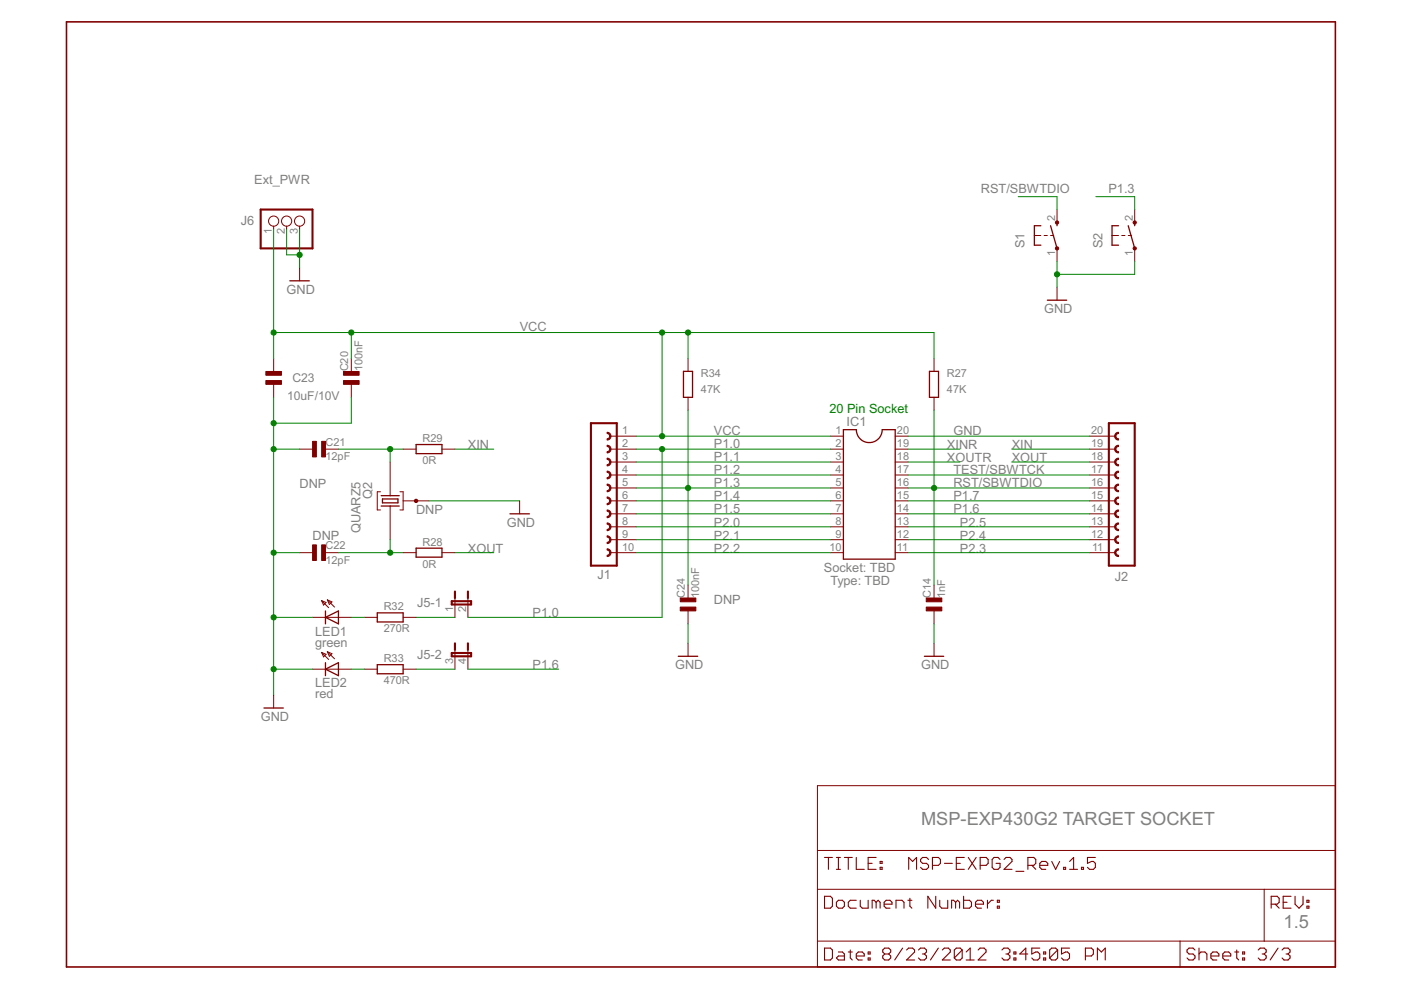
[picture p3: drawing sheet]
<svg xmlns="http://www.w3.org/2000/svg" width="297mm" height="210mm" viewBox="0 0 297 210" stroke-linecap="round" stroke-linejoin="round" font-family="sans-serif">
<defs><g id="words">
<g font-size="4.3" fill="#808080">
<text x="195.3" y="174.8">MSP-EXP430G2 TARGET SOCKET</text>
<text x="272.2" y="196.8">1.5</text>
</g>
<g font-size="3" fill="#808080">
<text x="53.9" y="38.9">Ext_PWR</text>
<text x="208" y="40.9">RST/SBWTDIO</text>
<text x="235" y="40.9">P1.3</text>
<text x="51" y="47.7">J6</text>
<text x="217.2" y="52.7" transform="rotate(-90 217.2 52.7)">S1</text>
<text x="233.7" y="52.7" transform="rotate(-90 233.7 52.7)">S2</text>
<text x="60.8" y="62.3">GND</text>
<text x="110.2" y="70.2">VCC</text>
<text x="221.4" y="66.4">GND</text>
<text x="99.2" y="95.2">XIN</text>
<text x="151.4" y="92.2">VCC</text>
<text x="151.4" y="94.9">P1.0</text>
<text x="179.5" y="90.4">IC1</text>
<text x="200.8" y="95.2">XINR</text>
<text x="202.1" y="92.2">GND</text>
<text x="214.5" y="95.2">XIN</text>
<text x="151.4" y="97.7">P1.1</text>
<text x="151.4" y="100.4">P1.2</text>
<text x="200.8" y="98">XOUTR</text>
<text x="202.1" y="100.4">TEST/SBWTCK</text>
<text x="214.5" y="98">XOUT</text>
<text x="63.5" y="103.5">DNP</text>
<text x="78.9" y="105.7" transform="rotate(-90 78.9 105.7)">Q2</text>
<text x="151.4" y="103.2">P1.3</text>
<text x="151.4" y="105.9">P1.4</text>
<text x="202.1" y="103.2">RST/SBWTDIO</text>
<text x="202.1" y="105.9">P1.7</text>
<text x="76.4" y="113" transform="rotate(-90 76.4 113)">QUARZ5</text>
<text x="88.2" y="108.9">DNP</text>
<text x="107.4" y="111.7">GND</text>
<text x="151.4" y="108.7">P1.5</text>
<text x="151.4" y="111.7">P2.0</text>
<text x="202.1" y="108.7">P1.6</text>
<text x="203.5" y="111.7">P2.5</text>
<text x="66.3" y="114.4">DNP</text>
<text x="99.2" y="117.2">XOUT</text>
<text x="151.4" y="114.4">P2.1</text>
<text x="151.4" y="117.2">P2.2</text>
<text x="203.5" y="117.2">P2.3</text>
<text x="203.5" y="114.4">P2.4</text>
<text x="126.7" y="122.7">J1</text>
<text x="174.7" y="121.3">Socket: TBD</text>
<text x="176.1" y="124">Type: TBD</text>
<text x="236.4" y="123.2">J2</text>
<text x="88.4" y="128.7">J5-1</text>
<text x="112.9" y="130.9">P1.0</text>
<text x="151.4" y="128.2">DNP</text>
<text x="66.8" y="137.1">green</text>
<text x="66.8" y="134.7">LED1</text>
<text x="88.4" y="139.7">J5-2</text>
<text x="112.9" y="141.9">P1.6</text>
<text x="143.1" y="141.9">GND</text>
<text x="195.3" y="141.9">GND</text>
<text x="66.8" y="148.1">red</text>
<text x="66.8" y="145.7">LED2</text>
<text x="55.3" y="152.9">GND</text>
</g>
<text font-size="3" fill="#008000" x="175.8" y="87.5">20 Pin Socket</text>
<g font-size="2.9" fill="#808080">
<text x="62" y="81">C23</text>
<text x="60.9" y="84.8">10uF/10V</text>
</g>
<g font-size="2.6" fill="#808080">
<text x="223.7" y="46.8" transform="rotate(-90 223.7 46.8)">2</text>
<text x="240.2" y="46.8" transform="rotate(-90 240.2 46.8)">2</text>
<text x="57.6" y="49.6" transform="rotate(-90 57.6 49.6)">1</text>
<text x="60.4" y="49.6" transform="rotate(-90 60.4 49.6)">2</text>
<text x="63.1" y="49.6" transform="rotate(-90 63.1 49.6)">3</text>
<text x="223.7" y="54.3" transform="rotate(-90 223.7 54.3)">1</text>
<text x="240.2" y="54.3" transform="rotate(-90 240.2 54.3)">1</text>
<text x="73.8" y="78.7" transform="rotate(-90 73.8 78.7)">C20</text>
<text x="76.8" y="78.7" transform="rotate(-90 76.8 78.7)">100nF</text>
<text x="148.6" y="83.3">47K</text>
<text x="148.6" y="80">R34</text>
<text x="200.8" y="83.3">47K</text>
<text x="200.8" y="80">R27</text>
<text x="69" y="94.5">C21</text>
<text x="89.6" y="93.7">R29</text>
<text x="131.9" y="92.1">1</text>
<text x="131.9" y="94.8">2</text>
<text x="177.1" y="92.1">1</text>
<text x="177.1" y="94.8">2</text>
<text x="190.2" y="94.8">19</text>
<text x="190.2" y="92.1">20</text>
<text x="231.4" y="94.8">19</text>
<text x="231.4" y="92.1">20</text>
<text x="69" y="97.6">12pF</text>
<text x="89.6" y="98.4">0R</text>
<text x="131.9" y="97.6">3</text>
<text x="131.9" y="100.3">4</text>
<text x="177.1" y="97.6">3</text>
<text x="177.1" y="100.3">4</text>
<text x="190.2" y="100.3">17</text>
<text x="190.2" y="97.6">18</text>
<text x="231.4" y="100.3">17</text>
<text x="231.4" y="97.6">18</text>
<text x="131.9" y="103.1">5</text>
<text x="131.9" y="105.8">6</text>
<text x="177.1" y="103.1">5</text>
<text x="177.1" y="105.8">6</text>
<text x="190.2" y="105.8">15</text>
<text x="190.2" y="103.1">16</text>
<text x="231.4" y="105.8">15</text>
<text x="231.4" y="103.1">16</text>
<text x="131.9" y="108.6">7</text>
<text x="131.9" y="111.3">8</text>
<text x="177.1" y="108.6">7</text>
<text x="177.1" y="111.3">8</text>
<text x="190.2" y="111.3">13</text>
<text x="190.2" y="108.6">14</text>
<text x="231.4" y="111.3">13</text>
<text x="231.4" y="108.6">14</text>
<text x="69" y="119.5">12pF</text>
<text x="69" y="116.5">C22</text>
<text x="89.6" y="115.7">R28</text>
<text x="131.9" y="114">9</text>
<text x="131.9" y="116.8">10</text>
<text x="175.8" y="116.8">10</text>
<text x="177.1" y="114">9</text>
<text x="190.2" y="116.8">11</text>
<text x="190.2" y="114">12</text>
<text x="231.4" y="114">12</text>
<text x="231.5" y="116.8">11</text>
<text x="89.6" y="120.3">0R</text>
<text x="81.4" y="129.4">R32</text>
<text x="96.1" y="129.8" transform="rotate(-90 96.1 129.8)">1</text>
<text x="98.8" y="129.8" transform="rotate(-90 98.8 129.8)">2</text>
<text x="145.2" y="126.8" transform="rotate(-90 145.2 126.8)">C24</text>
<text x="148.2" y="126.8" transform="rotate(-90 148.2 126.8)">100nF</text>
<text x="197.3" y="126.8" transform="rotate(-90 197.3 126.8)">C14</text>
<text x="200.4" y="126.8" transform="rotate(-90 200.4 126.8)">1nF</text>
<text x="81.4" y="134.1">270R</text>
<text x="81.4" y="140.4">R33</text>
<text x="96.1" y="140.8" transform="rotate(-90 96.1 140.8)">3</text>
<text x="98.8" y="140.8" transform="rotate(-90 98.8 140.8)">4</text>
<text x="81.4" y="145">470R</text>
</g>
</g></defs>
<g fill="#800000" stroke="#800000" stroke-width=".34">
<path d="M14.1 4.6v200.4z"/>
<path d="M14.1 205h269z"/>
<path d="M283.1 4.6v200.4z"/>
<path d="M14.1 4.6h269z"/>
</g>
<g fill="#800000" stroke="#800000" stroke-width=".21">
<path d="M173.3 205h76.9z"/>
<path d="M268 188.6h15.1z"/>
<path d="M173.3 199.5v5.5z"/>
<path d="M173.3 199.5h76.9z"/>
<path d="M173.3 188.6v10.9z"/>
<path d="M283.1 188.6v10.9z"/>
<path d="M250.2 199.5v5.5z"/>
<path d="M250.2 199.5h17.8z"/>
<path d="M250.2 205h32.9z"/>
<path d="M268 188.6v10.9z"/>
<path d="M173.3 188.6h94.7z"/>
<path d="M268 199.5h15.1z"/>
<path d="M283.1 199.5v5.5z"/>
<path d="M173.3 180.3v8.3z"/>
<path d="M173.3 166.6h109.8z"/>
<path d="M283.1 166.6v13.7z"/>
<path d="M173.3 180.3h109.8z"/>
<path d="M173.3 166.6v13.7z"/>
<path d="M283.1 180.3v8.3z"/>
<path d="M58 147.4v2.7z"/>
<path d="M85.5 130.9h2.7z"/>
<path d="M77.2 130.9h2.8z"/>
<path d="M58 81.5v2.7z"/>
<path d="M58 76v2.7z"/>
<path d="M63.5 56.8v2.7z"/>
<path d="M58 47.9v.7z"/>
<path d="M60.8 47.9v.7z"/>
<path d="M63.5 47.9v.7z"/>
<path d="M231 117.2h5.5z"/>
<path d="M231 114.4h5.5z"/>
<path d="M231 111.7h5.5z"/>
<path d="M231 108.9h5.5z"/>
<path d="M231 106.2h5.5z"/>
<path d="M231 103.5h5.5z"/>
<path d="M231 100.7h5.5z"/>
<path d="M231 98h5.5z"/>
<path d="M231 95.2h5.5z"/>
<path d="M231 92.5h5.5z"/>
<path d="M129.4 92.5h5.5z"/>
<path d="M129.4 95.2h5.5z"/>
<path d="M129.4 98h5.5z"/>
<path d="M129.4 100.7h5.5z"/>
<path d="M129.4 103.5h5.5z"/>
<path d="M129.4 106.2h5.5z"/>
<path d="M129.4 108.9h5.5z"/>
<path d="M129.4 111.7h5.5z"/>
<path d="M129.4 114.4h5.5z"/>
<path d="M129.4 117.2h5.5z"/>
<path d="M145.9 136.4v2.7z"/>
<path d="M66.3 130.9h2.7z"/>
<path d="M71.8 130.9h2.7z"/>
<path d="M69 130.9h2.8z"/>
<path d="M69.4 127.2l1.5 1.5z"/>
<path d="M69.4 127.2l.4 1z"/>
<path d="M70.4 127.6l-.6 .6z"/>
<path d="M69.4 127.2l1 .4z"/>
<path d="M68.2 127.3l.4 1z"/>
<path d="M69.1 127.7l-.5 .6z"/>
<path d="M68.2 127.3l.9 .4z"/>
<path d="M68.2 127.3l1.5 1.5z"/>
<path d="M224.1 60.9v2.7z"/>
<path d="M224.1 52.7v2.7z"/>
<path d="M224.1 44.4v2.8z"/>
<path d="M221.4 49.9h.7z"/>
<path d="M222.7 49.9h.7z"/>
<path d="M219.3 49.9h1.4z"/>
<path d="M240.6 52.7v2.7z"/>
<path d="M240.6 44.4v2.8z"/>
<path d="M237.8 49.9h.7z"/>
<path d="M239.2 49.9h.7z"/>
<path d="M235.8 49.9h1.4z"/>
<path d="M85.5 141.9h2.7z"/>
<path d="M77.2 141.9h2.8z"/>
<path d="M66.3 141.9h2.7z"/>
<path d="M71.8 141.9h2.7z"/>
<path d="M69 141.9h2.8z"/>
<path d="M69.4 138.2l1.5 1.5z"/>
<path d="M69.4 138.2l.4 .9z"/>
<path d="M69.8 139.1l.6-.5z"/>
<path d="M69.4 138.2l1 .4z"/>
<path d="M68.2 138.3l.4 1z"/>
<path d="M69.1 138.7l-.5 .6z"/>
<path d="M68.2 138.3l.9 .4z"/>
<path d="M68.2 138.3l1.5 1.5z"/>
<path d="M63.5 117.2h2.8z"/>
<path d="M69 117.2h2.8z"/>
<path d="M63.5 95.2h2.8z"/>
<path d="M69 95.2h2.8z"/>
<path d="M145.9 129.5v2.8z"/>
<path d="M145.9 124v2.8z"/>
<path d="M74.5 81.5v2.7z"/>
<path d="M74.5 76v2.7z"/>
<path d="M82.7 107.3v7.1z"/>
<path d="M82.7 98v7.1z"/>
<path d="M84.8 104.3h.7z"/>
<path d="M85.5 104.3v1.9z"/>
<path d="M85.5 106.2v1.9z"/>
<path d="M84.8 108.1h.7z"/>
<path d="M80 108.1h.7z"/>
<path d="M80 104.3v3.8z"/>
<path d="M80 104.3h.7z"/>
<path d="M85.5 106.2h5.5z"/>
<path d="M110.2 106.2v2.7z"/>
<path d="M145.9 84.2v2.8z"/>
<path d="M145.9 76v2.7z"/>
<path d="M176.1 92.5h2.7z"/>
<path d="M176.1 95.2h2.7z"/>
<path d="M176.1 98h2.7z"/>
<path d="M176.1 100.7h2.7z"/>
<path d="M176.1 103.5h2.7z"/>
<path d="M176.1 106.2h2.7z"/>
<path d="M176.1 108.9h2.7z"/>
<path d="M176.1 111.7h2.7z"/>
<path d="M176.1 114.4h2.7z"/>
<path d="M176.1 117.2h2.7z"/>
<path d="M189.8 117.2h2.7z"/>
<path d="M189.8 114.4h2.7z"/>
<path d="M189.8 111.7h2.7z"/>
<path d="M189.8 108.9h2.7z"/>
<path d="M189.8 106.2h2.7z"/>
<path d="M189.8 103.5h2.7z"/>
<path d="M189.8 100.7h2.7z"/>
<path d="M189.8 98h2.7z"/>
<path d="M189.8 95.2h2.7z"/>
<path d="M189.8 92.5h2.7z"/>
<path d="M198 84.2v2.8z"/>
<path d="M198 76v2.7z"/>
<path d="M198 129.5v2.8z"/>
<path d="M198 124v2.8z"/>
<path d="M198 136.4v2.7z"/>
<path d="M96.5 128.2v2.7z"/>
<path d="M96.5 126.8v1.4z"/>
<path d="M99.2 128.2v2.7z"/>
<path d="M99.2 126.8v1.4z"/>
<path d="M96.5 139.1v2.8z"/>
<path d="M96.5 137.8v1.3z"/>
<path d="M99.2 139.1v2.8z"/>
<path d="M99.2 137.8v1.3z"/>
<path d="M93.7 117.2h2.8z"/>
<path d="M85.5 117.2h2.7z"/>
<path d="M93.7 95.2h2.8z"/>
<path d="M85.5 95.2h2.7z"/>
<path d="M236.6 111.1l.6-.2v.2a.55 .55 0 0 0-.6 .6 .55 .55 0 0 0 .6 .5v.3a.83 .83 0 0 1-.8-.5 .83 .83 0 0 1 .2-.9z" fill-rule="evenodd"/>
<path d="M236.6 113.8l.6-.2v.3a.55 .55 0 0 0-.6 .5 .55 .55 0 0 0 .6 .6v.3a.82 .82 0 0 1-.8-.6 .82 .82 0 0 1 .2-.9z" fill-rule="evenodd"/>
<path d="M236.6 116.5l.6-.1v.2a.55 .55 0 0 0-.6 .6 .55 .55 0 0 0 .6 .5v.3a.83 .83 0 0 1-.8-.5 .83 .83 0 0 1 .2-1z" fill-rule="evenodd"/>
<path d="M236.6 105.6l.6-.2v.2a.55 .55 0 0 0-.6 .6 .55 .55 0 0 0 .6 .5v.3a.82 .82 0 0 1-.8-.5 .82 .82 0 0 1 .2-.9z" fill-rule="evenodd"/>
<path d="M236.6 108.3l.6-.2v.3a.55 .55 0 0 0-.6 .5 .55 .55 0 0 0 .6 .6v.3a.83 .83 0 0 1-.8-.6 .83 .83 0 0 1 .2-.9z" fill-rule="evenodd"/>
<path d="M236.6 97.3l.6-.2v.3a.55 .55 0 0 0-.6 .6 .55 .55 0 0 0 .6 .5v.3a.82 .82 0 0 1-.8-.5 .82 .82 0 0 1 .2-1z" fill-rule="evenodd"/>
<path d="M236.6 100.1l.6-.2v.3a.55 .55 0 0 0-.6 .5 .55 .55 0 0 0 .6 .6v.2a.83 .83 0 0 1-.8-.5 .83 .83 0 0 1 .2-.9z" fill-rule="evenodd"/>
<path d="M236.6 102.8l.6-.2v.3a.55 .55 0 0 0-.6 .6 .55 .55 0 0 0 .6 .5v.3a.82 .82 0 0 1-.8-.6 .82 .82 0 0 1 .2-.9z" fill-rule="evenodd"/>
<path d="M236.6 91.8l.6-.1v.2a.55 .55 0 0 0-.6 .6 .55 .55 0 0 0 .6 .5v.3a.83 .83 0 0 1-.8-.5 .83 .83 0 0 1 .2-1z" fill-rule="evenodd"/>
<path d="M236.6 94.6l.6-.2v.3a.54 .54 0 0 0-.6 .5 .54 .54 0 0 0 .6 .6v.2a.82 .82 0 0 1-.8-.5 .82 .82 0 0 1 .2-.9z" fill-rule="evenodd"/>
<path d="M128.7 97.1a.83 .83 0 0 1 .8 .9 .83 .83 0 0 1-.8 .8v-.3a.55 .55 0 0 0 .6-.5 .55 .55 0 0 0-.6-.6z" fill-rule="evenodd"/>
<path d="M128.7 94.4a.81 .81 0 0 1 .8 .8 .81 .81 0 0 1-.8 .8v-.2a.54 .54 0 0 0 .6-.6 .54 .54 0 0 0-.6-.5z" fill-rule="evenodd"/>
<path d="M128.7 91.7a.83 .83 0 0 1 .8 .8 .83 .83 0 0 1-.8 .8v-.3a.55 .55 0 0 0 .6-.5 .55 .55 0 0 0-.6-.6z" fill-rule="evenodd"/>
<path d="M128.7 102.6a.81 .81 0 0 1 .8 .9 .81 .81 0 0 1-.8 .8v-.3a.55 .55 0 0 0 .6-.5 .55 .55 0 0 0-.6-.6z" fill-rule="evenodd"/>
<path d="M128.7 99.9a.83 .83 0 0 1 .8 .8 .83 .83 0 0 1-.8 .8v-.2a.55 .55 0 0 0 .6-.6 .55 .55 0 0 0-.6-.5z" fill-rule="evenodd"/>
<path d="M128.7 110.9a.83 .83 0 0 1 .8 .8 .83 .83 0 0 1-.8 .8v-.3a.55 .55 0 0 0 .6-.5 .55 .55 0 0 0-.6-.6z" fill-rule="evenodd"/>
<path d="M128.7 108.1a.83 .83 0 0 1 .8 .8 .83 .83 0 0 1-.8 .9v-.3a.55 .55 0 0 0 .6-.6 .55 .55 0 0 0-.6-.5z" fill-rule="evenodd"/>
<path d="M128.7 105.4a.83 .83 0 0 1 .8 .8 .83 .83 0 0 1-.8 .8v-.3a.55 .55 0 0 0 .6-.5 .55 .55 0 0 0-.6-.6z" fill-rule="evenodd"/>
<path d="M128.7 116.4a.83 .83 0 0 1 .8 .8 .83 .83 0 0 1-.8 .8v-.3a.55 .55 0 0 0 .6-.5 .55 .55 0 0 0-.6-.6z" fill-rule="evenodd"/>
<path d="M128.7 113.6a.83 .83 0 0 1 .8 .8 .83 .83 0 0 1-.8 .9v-.3a.55 .55 0 0 0 .6-.6 .55 .55 0 0 0-.6-.5z" fill-rule="evenodd"/>
<path d="M87.9 106a.36 .36 0 0 1 .6 0 .36 .36 0 0 1-.2 .5 .36 .36 0 0 1-.4-.3l.3-.2 .2 .3-.3 .1-.2-.2z" fill-rule="evenodd"/>
<circle cx="224.1" cy="52.7" r=".35"/>
<circle cx="224.1" cy="47.2" r=".36"/>
<circle cx="240.6" cy="52.7" r=".35"/>
<circle cx="240.6" cy="47.2" r=".36"/>
</g>
<g fill="#800000" stroke="#800000" stroke-width=".23">
<path d="M174.8 201v2.5z"/>
<path d="M174.8 203.5h1.3z"/>
<path d="M176.5 203.1l-.4 .4z"/>
<path d="M176.5 201.4v1.7z"/>
<path d="M176.1 201l.4 .4z"/>
<path d="M174.8 201h1.3z"/>
<path d="M177.8 201.8h.8z"/>
<path d="M178.6 201.8l.4 .5z"/>
<path d="M179 202.3v1.2z"/>
<path d="M177.8 203.5h1.2z"/>
<path d="M177.3 203.1l.5 .4z"/>
<path d="M177.3 203.1l.5-.4z"/>
<path d="M177.8 202.7h1.2z"/>
<path d="M180.3 201.4v1.7z"/>
<path d="M180.3 203.1l.4 .4z"/>
<path d="M179.9 201.8h.8z"/>
<path d="M182 203.5h.8z"/>
<path d="M181.5 203.1l.5 .4z"/>
<path d="M181.5 202.3v.8z"/>
<path d="M181.5 202.3l.5-.5z"/>
<path d="M182 201.8h.8z"/>
<path d="M182.8 201.8l.4 .5z"/>
<path d="M183.2 202.3v.4z"/>
<path d="M181.5 202.7h1.7z"/>
<path d="M184.1 201.8h.4z"/>
<path d="M184.5 201.8v.5z"/>
<path d="M184.1 202.3h.4z"/>
<path d="M184.1 201.8v.5z"/>
<path d="M184.1 203.1h.4z"/>
<path d="M184.5 203.1v.4z"/>
<path d="M184.1 203.5h.4z"/>
<path d="M184.1 203.1v.4z"/>
<path d="M187.2 201.4l.4-.4z"/>
<path d="M187.6 201h.8z"/>
<path d="M188.4 201l.4 .4z"/>
<path d="M188.8 201.4v.4z"/>
<path d="M188.8 201.8l-.4 .5z"/>
<path d="M188.4 202.3l.4 .4z"/>
<path d="M188.8 202.7v.4z"/>
<path d="M188.8 203.1l-.4 .4z"/>
<path d="M187.6 203.5h.8z"/>
<path d="M187.2 203.1l.4 .4z"/>
<path d="M187.2 202.7v.4z"/>
<path d="M187.2 202.7l.4-.4z"/>
<path d="M187.2 201.8l.4 .5z"/>
<path d="M187.2 201.4v.4z"/>
<path d="M187.6 202.3h.8z"/>
<path d="M191.4 201l-1.7 2.5z"/>
<path d="M192.2 203.5h1.7z"/>
<path d="M193.9 201.8l-1.7 1.7z"/>
<path d="M193.9 201.4v.4z"/>
<path d="M193.5 201l.4 .4z"/>
<path d="M192.6 201h.9z"/>
<path d="M192.2 201.4l.4-.4z"/>
<path d="M194.7 201.4l.5-.4z"/>
<path d="M195.2 201h.8z"/>
<path d="M196 201l.4 .4z"/>
<path d="M196.4 201.4v.4z"/>
<path d="M196.4 201.8l-.4 .5z"/>
<path d="M195.6 202.3h.4z"/>
<path d="M196 202.3l.4 .4z"/>
<path d="M196.4 202.7v.4z"/>
<path d="M196.4 203.1l-.4 .4z"/>
<path d="M195.2 203.5h.8z"/>
<path d="M194.7 203.1l.5 .4z"/>
<path d="M198.9 201l-1.6 2.5z"/>
<path d="M199.8 203.5h1.7z"/>
<path d="M199.8 203.5l1.7-1.7z"/>
<path d="M201.5 201.4v.4z"/>
<path d="M201.1 201l.4 .4z"/>
<path d="M200.2 201h.9z"/>
<path d="M199.8 201.4l.4-.4z"/>
<path d="M202.3 201.4v1.7z"/>
<path d="M202.3 201.4l.5-.4z"/>
<path d="M202.8 201h.8z"/>
<path d="M203.6 201l.4 .4z"/>
<path d="M204 201.4v1.7z"/>
<path d="M204 203.1l-.4 .4z"/>
<path d="M202.8 203.5h.8z"/>
<path d="M202.3 203.1l.5 .4z"/>
<path d="M204 201.4l-1.7 1.7z"/>
<path d="M204.9 201.8l.8-.8z"/>
<path d="M205.7 201v2.5z"/>
<path d="M204.9 203.5h1.6z"/>
<path d="M207.4 203.5h1.7z"/>
<path d="M209.1 201.8l-1.7 1.7z"/>
<path d="M209.1 201.4v.4z"/>
<path d="M208.6 201l.5 .4z"/>
<path d="M207.8 201h.8z"/>
<path d="M207.4 201.4l.4-.4z"/>
<path d="M212.4 201.4l.5-.4z"/>
<path d="M212.9 201h.8z"/>
<path d="M213.7 201l.4 .4z"/>
<path d="M214.1 201.4v.4z"/>
<path d="M214.1 201.8l-.4 .5z"/>
<path d="M213.3 202.3h.4z"/>
<path d="M213.7 202.3l.4 .4z"/>
<path d="M214.1 202.7v.4z"/>
<path d="M214.1 203.1l-.4 .4z"/>
<path d="M212.9 203.5h.8z"/>
<path d="M212.4 203.1l.5 .4z"/>
<path d="M215 201.8h.4z"/>
<path d="M215.4 201.8v.5z"/>
<path d="M215 202.3h.4z"/>
<path d="M215 201.8v.5z"/>
<path d="M215 203.1h.4z"/>
<path d="M215.4 203.1v.4z"/>
<path d="M215 203.5h.4z"/>
<path d="M215 203.1v.4z"/>
<path d="M217.5 201v2.5z"/>
<path d="M216.2 202.3l1.3-1.3z"/>
<path d="M216.2 202.3h1.7z"/>
<path d="M218.8 201h1.7z"/>
<path d="M218.8 201v1.3z"/>
<path d="M218.8 202.3l.8-.5z"/>
<path d="M219.6 201.8h.4z"/>
<path d="M220 201.8l.5 .5z"/>
<path d="M220.5 202.3v.8z"/>
<path d="M220.5 203.1l-.5 .4z"/>
<path d="M219.2 203.5h.8z"/>
<path d="M218.8 203.1l.4 .4z"/>
<path d="M221.3 201.8h.4z"/>
<path d="M221.7 201.8v.5z"/>
<path d="M221.3 202.3h.4z"/>
<path d="M221.3 201.8v.5z"/>
<path d="M221.3 203.1h.4z"/>
<path d="M221.7 203.1v.4z"/>
<path d="M221.3 203.5h.4z"/>
<path d="M221.3 203.1v.4z"/>
<path d="M222.5 201.4v1.7z"/>
<path d="M222.5 201.4l.5-.4z"/>
<path d="M223 201h.8z"/>
<path d="M223.8 201l.4 .4z"/>
<path d="M224.2 201.4v1.7z"/>
<path d="M224.2 203.1l-.4 .4z"/>
<path d="M223 203.5h.8z"/>
<path d="M222.5 203.1l.5 .4z"/>
<path d="M222.5 203.1l1.7-1.7z"/>
<path d="M225.1 201h1.7z"/>
<path d="M225.1 201v1.3z"/>
<path d="M225.1 202.3l.8-.5z"/>
<path d="M225.9 201.8h.4z"/>
<path d="M226.3 201.8l.5 .5z"/>
<path d="M226.8 202.3v.8z"/>
<path d="M226.8 203.1l-.5 .4z"/>
<path d="M225.5 203.5h.8z"/>
<path d="M225.1 203.1l.4 .4z"/>
<path d="M230.1 201v2.5z"/>
<path d="M230.1 201h1.3z"/>
<path d="M231.4 201l.4 .4z"/>
<path d="M231.8 201.4v.9z"/>
<path d="M231.4 202.7l.4-.4z"/>
<path d="M230.1 202.7h1.3z"/>
<path d="M232.7 201v2.5z"/>
<path d="M232.7 201l.8 .8z"/>
<path d="M233.5 201.8l.8-.8z"/>
<path d="M234.3 201v2.5z"/>
<path d="M252.9 201l.5 .4z"/>
<path d="M252.1 201h.8z"/>
<path d="M251.7 201.4l.4-.4z"/>
<path d="M251.7 201.4v.4z"/>
<path d="M251.7 201.8l.4 .5z"/>
<path d="M252.1 202.3h.8z"/>
<path d="M252.9 202.3l.5 .4z"/>
<path d="M253.4 202.7v.4z"/>
<path d="M253.4 203.1l-.5 .4z"/>
<path d="M252.1 203.5h.8z"/>
<path d="M251.7 203.1l.4 .4z"/>
<path d="M254.2 201v2.5z"/>
<path d="M254.6 201.8l-.4 .5z"/>
<path d="M254.6 201.8h.9z"/>
<path d="M255.5 201.8l.4 .5z"/>
<path d="M255.9 202.3v1.2z"/>
<path d="M257.2 203.5h.8z"/>
<path d="M256.7 203.1l.5 .4z"/>
<path d="M256.7 202.3v.8z"/>
<path d="M256.7 202.3l.5-.5z"/>
<path d="M257.2 201.8h.8z"/>
<path d="M258 201.8l.4 .5z"/>
<path d="M258.4 202.3v.4z"/>
<path d="M256.7 202.7h1.7z"/>
<path d="M259.7 203.5h.8z"/>
<path d="M259.2 203.1l.5 .4z"/>
<path d="M259.2 202.3v.8z"/>
<path d="M259.2 202.3l.5-.5z"/>
<path d="M259.7 201.8h.8z"/>
<path d="M260.5 201.8l.4 .5z"/>
<path d="M260.9 202.3v.4z"/>
<path d="M259.2 202.7h1.7z"/>
<path d="M262.2 201.4v1.7z"/>
<path d="M262.2 203.1l.4 .4z"/>
<path d="M261.8 201.8h.8z"/>
<path d="M263.5 201.8h.4z"/>
<path d="M263.9 201.8v.5z"/>
<path d="M263.5 202.3h.4z"/>
<path d="M263.5 201.8v.5z"/>
<path d="M263.5 203.1h.4z"/>
<path d="M263.9 203.1v.4z"/>
<path d="M263.5 203.5h.4z"/>
<path d="M263.5 203.1v.4z"/>
<path d="M266.8 201.4l.4-.4z"/>
<path d="M267.2 201h.8z"/>
<path d="M268 201l.5 .4z"/>
<path d="M268.5 201.4v.4z"/>
<path d="M268.5 201.8l-.5 .5z"/>
<path d="M267.6 202.3h.4z"/>
<path d="M268 202.3l.5 .4z"/>
<path d="M268.5 202.7v.4z"/>
<path d="M268.5 203.1l-.5 .4z"/>
<path d="M267.2 203.5h.8z"/>
<path d="M266.8 203.1l.4 .4z"/>
<path d="M271 201l-1.7 2.5z"/>
<path d="M271.8 201.4l.4-.4z"/>
<path d="M272.2 201h.9z"/>
<path d="M273.1 201l.4 .4z"/>
<path d="M273.5 201.4v.4z"/>
<path d="M273.5 201.8l-.4 .5z"/>
<path d="M272.7 202.3h.4z"/>
<path d="M273.1 202.3l.4 .4z"/>
<path d="M273.5 202.7v.4z"/>
<path d="M273.5 203.1l-.4 .4z"/>
<path d="M272.2 203.5h.9z"/>
<path d="M271.8 203.1l.4 .4z"/>
<path d="M269.5 190v2.6z"/>
<path d="M269.5 190h1.3z"/>
<path d="M270.8 190l.4 .5z"/>
<path d="M271.2 190.5v.8z"/>
<path d="M270.8 191.7l.4-.4z"/>
<path d="M269.5 191.7h1.3z"/>
<path d="M270.4 191.7l.8 .9z"/>
<path d="M272.1 190h1.6z"/>
<path d="M272.1 190v2.6z"/>
<path d="M272.1 192.6h1.6z"/>
<path d="M272.1 191.3h.8z"/>
<path d="M274.6 190v1.7z"/>
<path d="M274.6 191.7l.8 .9z"/>
<path d="M275.4 192.6l.9-.9z"/>
<path d="M276.3 190v1.7z"/>
<path d="M277.1 190.9h.4z"/>
<path d="M277.5 190.9v.4z"/>
<path d="M277.1 191.3h.4z"/>
<path d="M277.1 190.9v.4z"/>
<path d="M277.1 192.1h.4z"/>
<path d="M277.5 192.1v.5z"/>
<path d="M277.1 192.6h.4z"/>
<path d="M277.1 192.1v.5z"/>
<path d="M175.6 181.8v2.5z"/>
<path d="M174.8 181.8h1.7z"/>
<path d="M177.3 184.3h.9z"/>
<path d="M177.8 181.8v2.5z"/>
<path d="M177.3 181.8h.9z"/>
<path d="M179.9 181.8v2.5z"/>
<path d="M179 181.8h1.7z"/>
<path d="M181.5 181.8v2.5z"/>
<path d="M181.5 184.3h1.7z"/>
<path d="M184.1 181.8h1.7z"/>
<path d="M184.1 181.8v2.5z"/>
<path d="M184.1 184.3h1.7z"/>
<path d="M184.1 183h.8z"/>
<path d="M186.6 182.6h.4z"/>
<path d="M187 182.6v.4z"/>
<path d="M186.6 183h.4z"/>
<path d="M186.6 182.6v.4z"/>
<path d="M186.6 183.9h.4z"/>
<path d="M187 183.9v.4z"/>
<path d="M186.6 184.3h.4z"/>
<path d="M186.6 183.9v.4z"/>
<path d="M174.8 190v2.6z"/>
<path d="M174.8 192.6h1.3z"/>
<path d="M176.1 192.6l.4-.5z"/>
<path d="M176.5 190.5v1.6z"/>
<path d="M176.1 190l.4 .5z"/>
<path d="M174.8 190h1.3z"/>
<path d="M177.8 192.6h.8z"/>
<path d="M178.6 192.6l.4-.5z"/>
<path d="M179 191.3v.8z"/>
<path d="M178.6 190.9l.4 .4z"/>
<path d="M177.8 190.9h.8z"/>
<path d="M177.8 190.9l-.5 .4z"/>
<path d="M177.3 191.3v.8z"/>
<path d="M177.3 192.1l.5 .5z"/>
<path d="M180.3 190.9h1.2z"/>
<path d="M180.3 190.9l-.4 .4z"/>
<path d="M179.9 191.3v.8z"/>
<path d="M179.9 192.1l.4 .5z"/>
<path d="M180.3 192.6h1.2z"/>
<path d="M182.4 190.9v1.2z"/>
<path d="M182.4 192.1l.4 .5z"/>
<path d="M182.8 192.6h1.3z"/>
<path d="M184.1 190.9v1.7z"/>
<path d="M184.9 190.9v1.7z"/>
<path d="M184.9 190.9h.4z"/>
<path d="M185.3 190.9l.5 .4z"/>
<path d="M185.8 191.3v1.3z"/>
<path d="M185.8 191.3l.4-.4z"/>
<path d="M186.2 190.9l.4 .4z"/>
<path d="M186.6 191.3v1.3z"/>
<path d="M187.9 192.6h.8z"/>
<path d="M187.5 192.1l.4 .5z"/>
<path d="M187.5 191.3v.8z"/>
<path d="M187.9 190.9l-.4 .4z"/>
<path d="M187.9 190.9h.8z"/>
<path d="M188.7 190.9l.4 .4z"/>
<path d="M189.1 191.3v.4z"/>
<path d="M187.5 191.7h1.6z"/>
<path d="M190 190.9v1.7z"/>
<path d="M190 190.9h1.2z"/>
<path d="M191.2 190.9l.5 .4z"/>
<path d="M191.7 191.3v1.3z"/>
<path d="M192.9 190.5v1.6z"/>
<path d="M192.9 192.1l.4 .5z"/>
<path d="M192.5 190.9h.8z"/>
<path d="M196.7 190v2.6z"/>
<path d="M196.7 190l1.7 2.6z"/>
<path d="M198.4 190v2.6z"/>
<path d="M199.2 190.9v1.2z"/>
<path d="M199.2 192.1l.5 .5z"/>
<path d="M199.7 192.6h1.2z"/>
<path d="M200.9 190.9v1.7z"/>
<path d="M201.8 190.9v1.7z"/>
<path d="M201.8 190.9h.4z"/>
<path d="M202.2 190.9l.4 .4z"/>
<path d="M202.6 191.3v1.3z"/>
<path d="M202.6 191.3l.4-.4z"/>
<path d="M203 190.9l.5 .4z"/>
<path d="M203.5 191.3v1.3z"/>
<path d="M204.3 190v2.6z"/>
<path d="M204.3 192.6h1.2z"/>
<path d="M205.5 192.6l.5-.5z"/>
<path d="M206 191.3v.8z"/>
<path d="M205.5 190.9l.5 .4z"/>
<path d="M204.3 190.9h1.2z"/>
<path d="M207.2 192.6h.9z"/>
<path d="M206.8 192.1l.4 .5z"/>
<path d="M206.8 191.3v.8z"/>
<path d="M206.8 191.3l.4-.4z"/>
<path d="M207.2 190.9h.9z"/>
<path d="M208.1 190.9l.4 .4z"/>
<path d="M208.5 191.3v.4z"/>
<path d="M206.8 191.7h1.7z"/>
<path d="M209.4 190.9v1.7z"/>
<path d="M209.4 191.7l.8-.8z"/>
<path d="M210.2 190.9h.4z"/>
<path d="M211.5 190.9h.4z"/>
<path d="M211.9 190.9v.4z"/>
<path d="M211.5 191.3h.4z"/>
<path d="M211.5 190.9v.4z"/>
<path d="M211.5 192.1h.4z"/>
<path d="M211.9 192.1v.5z"/>
<path d="M211.5 192.6h.4z"/>
<path d="M211.5 192.1v.5z"/>
<path d="M192.7 181.8v2.5z"/>
<path d="M192.7 181.8l.8 .8z"/>
<path d="M193.5 182.6l.8-.8z"/>
<path d="M194.3 181.8v2.5z"/>
<path d="M196.4 181.8l.5 .4z"/>
<path d="M195.6 181.8h.8z"/>
<path d="M195.6 181.8l-.4 .4z"/>
<path d="M195.2 182.2v.4z"/>
<path d="M195.2 182.6l.4 .4z"/>
<path d="M195.6 183h.8z"/>
<path d="M196.4 183l.5 .5z"/>
<path d="M196.9 183.5v.4z"/>
<path d="M196.9 183.9l-.5 .4z"/>
<path d="M195.6 184.3h.8z"/>
<path d="M195.2 183.9l.4 .4z"/>
<path d="M197.7 181.8v2.5z"/>
<path d="M197.7 181.8h1.3z"/>
<path d="M199 181.8l.4 .4z"/>
<path d="M199.4 182.2v.8z"/>
<path d="M199.4 183l-.4 .5z"/>
<path d="M197.7 183.5h1.3z"/>
<path d="M200.2 183h1.7z"/>
<path d="M202.8 181.8h1.6z"/>
<path d="M202.8 181.8v2.5z"/>
<path d="M202.8 184.3h1.6z"/>
<path d="M202.8 183h.8z"/>
<path d="M205.3 181.8l1.7 2.5z"/>
<path d="M207 181.8l-1.7 2.5z"/>
<path d="M207.8 181.8v2.5z"/>
<path d="M207.8 181.8h1.3z"/>
<path d="M209.1 181.8l.4 .4z"/>
<path d="M209.5 182.2v.8z"/>
<path d="M209.5 183l-.4 .5z"/>
<path d="M207.8 183.5h1.3z"/>
<path d="M211.6 181.8l.4 .4z"/>
<path d="M210.8 181.8h.8z"/>
<path d="M210.8 181.8l-.4 .4z"/>
<path d="M210.4 182.2v1.7z"/>
<path d="M210.4 183.9l.4 .4z"/>
<path d="M210.8 184.3h.8z"/>
<path d="M211.6 184.3l.4-.4z"/>
<path d="M212 183v.9z"/>
<path d="M211.2 183h.8z"/>
<path d="M212.9 184.3h1.7z"/>
<path d="M212.9 184.3l1.7-1.7z"/>
<path d="M214.6 182.2v.4z"/>
<path d="M214.1 181.8l.5 .4z"/>
<path d="M213.3 181.8h.8z"/>
<path d="M213.3 181.8l-.4 .4z"/>
<path d="M215.4 184.7h1.7z"/>
<path d="M217.9 181.8v2.5z"/>
<path d="M217.9 181.8h1.3z"/>
<path d="M219.2 181.8l.4 .4z"/>
<path d="M219.6 182.2v.8z"/>
<path d="M219.2 183.5l.4-.5z"/>
<path d="M217.9 183.5h1.3z"/>
<path d="M218.8 183.5l.8 .8z"/>
<path d="M220.9 184.3h.8z"/>
<path d="M220.5 183.9l.4 .4z"/>
<path d="M220.5 183v.9z"/>
<path d="M220.5 183l.4-.4z"/>
<path d="M220.9 182.6h.8z"/>
<path d="M221.7 182.6l.4 .4z"/>
<path d="M222.1 183v.5z"/>
<path d="M220.5 183.5h1.6z"/>
<path d="M223 182.6l.8 1.7z"/>
<path d="M224.7 182.6l-.9 1.7z"/>
<path d="M225.5 183.9v.4z"/>
<path d="M225.5 183.9h.4z"/>
<path d="M225.9 183.9v.4z"/>
<path d="M225.5 184.3h.4z"/>
<path d="M226.8 182.6l.8-.8z"/>
<path d="M227.6 181.8v2.5z"/>
<path d="M226.8 184.3h1.7z"/>
<path d="M229.3 183.9v.4z"/>
<path d="M229.3 183.9h.4z"/>
<path d="M229.7 183.9v.4z"/>
<path d="M229.3 184.3h.4z"/>
<path d="M230.6 181.8h1.6z"/>
<path d="M230.6 181.8v1.2z"/>
<path d="M230.6 183l.8-.4z"/>
<path d="M231.4 182.6h.4z"/>
<path d="M231.8 182.6l.4 .4z"/>
<path d="M232.2 183v.9z"/>
<path d="M232.2 183.9l-.4 .4z"/>
<path d="M231 184.3h.8z"/>
<path d="M230.6 183.9l.4 .4z"/>
</g>
<g fill="#800000" stroke="#800000" stroke-width=".28">
<path d="M56 150.1h4.1z"/>
<path d="M80 131.9h5.5z"/>
<path d="M80 129.9h5.5z"/>
<path d="M85.5 129.9v2z"/>
<path d="M80 129.9v2z"/>
<path d="M61.4 59.5h4.2z"/>
<path d="M143.8 139.1h4.1z"/>
<path d="M69 130.9l2.8 1.4z"/>
<path d="M69 130.9l2.8-1.4z"/>
<path d="M69 130.9v1.4z"/>
<path d="M69 129.5v1.4z"/>
<path d="M71.8 130.9v1.4z"/>
<path d="M71.8 129.5v1.4z"/>
<path d="M222.1 63.6h4.1z"/>
<path d="M224.1 47.2v.7z"/>
<path d="M219.3 47.9h1.4z"/>
<path d="M219.3 52h1.4z"/>
<path d="M219.3 47.9v2z"/>
<path d="M219.3 49.9v2.1z"/>
<path d="M222.7 47.9l1.4 4.8z"/>
<path d="M240.6 47.2v.7z"/>
<path d="M235.8 47.9h1.4z"/>
<path d="M235.8 52h1.4z"/>
<path d="M235.8 47.9v2z"/>
<path d="M235.8 49.9v2.1z"/>
<path d="M239.2 47.9l1.4 4.8z"/>
<path d="M80 142.9h5.5z"/>
<path d="M80 140.9h5.5z"/>
<path d="M85.5 140.9v2z"/>
<path d="M80 140.9v2z"/>
<path d="M69 141.9l2.8 1.4z"/>
<path d="M69 141.9l2.8-1.4z"/>
<path d="M69 141.9v1.4z"/>
<path d="M69 140.5v1.4z"/>
<path d="M71.8 141.9v1.4z"/>
<path d="M71.8 140.5v1.4z"/>
<path d="M81.1 105.8h3.3z"/>
<path d="M81.1 105.8v.8z"/>
<path d="M81.1 106.6h3.3z"/>
<path d="M84.4 105.8v.8z"/>
<path d="M82.7 107.3h1.9z"/>
<path d="M80.8 107.3h1.9z"/>
<path d="M82.7 105.1h1.9z"/>
<path d="M80.8 105.1h1.9z"/>
<path d="M108.1 108.9h4.1z"/>
<path d="M144.9 78.7v5.5z"/>
<path d="M146.8 78.7v5.5z"/>
<path d="M144.9 84.2h1.9z"/>
<path d="M144.9 78.7h1.9z"/>
<path d="M178.8 91.1v27.5z"/>
<path d="M178.8 118.6h11z"/>
<path d="M189.8 91.1v27.5z"/>
<path d="M187 91.1h2.8z"/>
<path d="M178.8 91.1h2.8z"/>
<path d="M197.1 78.7v5.5z"/>
<path d="M199 78.7v5.5z"/>
<path d="M197.1 84.2h1.9z"/>
<path d="M197.1 78.7h1.9z"/>
<path d="M196 139.1h4.1z"/>
<path d="M88.2 118.1h5.5z"/>
<path d="M88.2 116.2h5.5z"/>
<path d="M93.7 116.2v1.9z"/>
<path d="M88.2 116.2v1.9z"/>
<path d="M88.2 96.2h5.5z"/>
<path d="M88.2 94.3h5.5z"/>
<path d="M93.7 94.3v1.9z"/>
<path d="M88.2 94.3v1.9z"/>
</g>
<g fill="#800000" stroke="#800000" stroke-width=".21">
<path d="M56.4 80.7h3.3v.8h-3.3z"/>
<path d="M56.4 78.8h3.3v.8h-3.3z"/>
<path d="M66.3 115.5h.8v3.3h-.8z"/>
<path d="M68.2 115.5h.8v3.3h-.8z"/>
<path d="M66.3 93.6h.8v3.3h-.8z"/>
<path d="M68.2 93.6h.8v3.3h-.8z"/>
<path d="M144.2 128.7h3.3v.8h-3.3z"/>
<path d="M144.2 126.8h3.3v.8h-3.3z"/>
<path d="M72.8 80.7h3.3v.8h-3.3z"/>
<path d="M72.8 78.8h3.3v.8h-3.3z"/>
<path d="M196.4 128.7h3.3v.8h-3.3z"/>
<path d="M196.4 126.8h3.3v.8h-3.3z"/>
</g>
<g fill="none" stroke="#800000" stroke-width=".21">
<circle cx="58" cy="46.9" r="1.08"/>
<circle cx="60.8" cy="46.9" r="1.08"/>
<circle cx="63.5" cy="46.9" r="1.08"/>
</g>
<g fill="#800000" stroke="#800000" stroke-width=".44">
<path d="M66.3 44.4v8.3z"/>
<path d="M55.3 44.4h11z"/>
<path d="M55.3 44.4v8.3z"/>
<path d="M55.3 52.7h11z"/>
<path d="M235.1 119.9h5.5z"/>
<path d="M240.6 89.7v30.2z"/>
<path d="M235.1 89.7v30.2z"/>
<path d="M235.1 89.7h5.5z"/>
<path d="M125.3 89.7h5.5z"/>
<path d="M125.3 89.7v30.2z"/>
<path d="M130.8 89.7v30.2z"/>
<path d="M125.3 119.9h5.5z"/>
<path d="M96.5 125.4v1.4z"/>
<path d="M99.2 125.4v1.4z"/>
<path d="M95.8 128.2h4.1z"/>
<path d="M99.9 127.5v.7z"/>
<path d="M95.8 127.5h4.1z"/>
<path d="M95.8 127.5v.7z"/>
<path d="M96.5 136.4v1.4z"/>
<path d="M99.2 136.4v1.4z"/>
<path d="M95.8 139.1h4.1z"/>
<path d="M99.9 138.5v.6z"/>
<path d="M95.8 138.5h4.1z"/>
<path d="M95.8 138.5v.6z"/>
</g>
<path d="M181.6 91.1a2.74 2.74 0 0 0 2.7 2.7 2.74 2.74 0 0 0 2.7-2.7" fill="none" stroke="#800000" stroke-width=".28"/>
<g fill="#008000" stroke="#008000" stroke-width=".21">
<path d="M192.5 92.5h38.5z"/>
<path d="M145.9 132.3v4.1z"/>
<path d="M60.8 48.6v5.4z"/>
<path d="M60.8 54h2.7z"/>
<path d="M63.5 48.6v5.4z"/>
<path d="M63.5 54v2.8z"/>
<path d="M58 95.2h5.5z"/>
<path d="M58 84.2v5.5z"/>
<path d="M58 89.7v5.5z"/>
<path d="M58 95.2v22z"/>
<path d="M58 117.2h5.5z"/>
<path d="M58 117.2v13.7z"/>
<path d="M58 130.9h8.3z"/>
<path d="M58 130.9v11z"/>
<path d="M58 141.9v5.5z"/>
<path d="M58 141.9h8.3z"/>
<path d="M58 89.7h16.5z"/>
<path d="M74.5 84.2v5.5z"/>
<path d="M224.1 58.2v2.7z"/>
<path d="M224.1 58.2h16.5z"/>
<path d="M240.6 55.4v2.8z"/>
<path d="M224.1 55.4v2.8z"/>
<path d="M91 106.2h19.2z"/>
<path d="M198 132.3v4.1z"/>
<path d="M134.9 103.5h11z"/>
<path d="M145.9 103.5h30.2z"/>
<path d="M145.9 103.5v20.5z"/>
<path d="M145.9 87v16.5z"/>
<path d="M240.6 41.7v2.7z"/>
<path d="M232.3 41.7h8.3z"/>
<path d="M96.5 117.2h8.2z"/>
<path d="M214.5 98h16.5z"/>
<path d="M88.2 130.9h8.3z"/>
<path d="M74.5 130.9h2.7z"/>
<path d="M96.5 95.2h8.2z"/>
<path d="M214.5 95.2h16.5z"/>
<path d="M192.5 103.5h5.5z"/>
<path d="M198 103.5h33z"/>
<path d="M198 87v16.5z"/>
<path d="M198 103.5v20.5z"/>
<path d="M224.1 41.7v2.7z"/>
<path d="M215.9 41.7h8.2z"/>
<path d="M192.5 100.7h38.5z"/>
<path d="M134.9 106.2h41.2z"/>
<path d="M134.9 108.9h41.2z"/>
<path d="M74.5 141.9h2.7z"/>
<path d="M88.2 141.9h8.3z"/>
<path d="M145.9 70.5v5.5z"/>
<path d="M134.9 92.5h5.5z"/>
<path d="M140.4 92.5h35.7z"/>
<path d="M140.4 70.5v22z"/>
<path d="M140.4 70.5h5.5z"/>
<path d="M74.5 70.5h65.9z"/>
<path d="M74.5 70.5v5.5z"/>
<path d="M58 70.5h16.5z"/>
<path d="M58 70.5v5.5z"/>
<path d="M58 48.6v21.9z"/>
<path d="M145.9 70.5h52.1z"/>
<path d="M198 70.5v5.5z"/>
<path d="M134.9 98h41.2z"/>
<path d="M134.9 100.7h41.2z"/>
<path d="M192.5 108.9h38.5z"/>
<path d="M99.2 141.9h19.2z"/>
<path d="M192.5 106.2h38.5z"/>
<path d="M134.9 111.7h41.2z"/>
<path d="M134.9 114.4h41.2z"/>
<path d="M134.9 117.2h41.2z"/>
<path d="M192.5 117.2h38.5z"/>
<path d="M192.5 114.4h38.5z"/>
<path d="M192.5 111.7h38.5z"/>
<path d="M71.8 95.2h10.9z"/>
<path d="M82.7 95.2v2.8z"/>
<path d="M82.7 95.2h2.8z"/>
<path d="M192.5 95.2h11z"/>
<path d="M71.8 117.2h10.9z"/>
<path d="M82.7 114.4v2.8z"/>
<path d="M82.7 117.2h2.8z"/>
<path d="M192.5 98h11z"/>
<path d="M134.9 95.2h5.5z"/>
<path d="M140.4 95.2h35.7z"/>
<path d="M99.2 130.9h41.2z"/>
<path d="M140.4 95.2v35.7z"/>
<circle cx="63.5" cy="54" r=".55"/>
<circle cx="58" cy="95.2" r=".55"/>
<circle cx="58" cy="117.2" r=".55"/>
<circle cx="58" cy="130.9" r=".55"/>
<circle cx="58" cy="141.9" r=".55"/>
<circle cx="58" cy="89.7" r=".55"/>
<circle cx="224.1" cy="58.2" r=".55"/>
<circle cx="145.9" cy="103.5" r=".55"/>
<circle cx="198" cy="103.5" r=".55"/>
<circle cx="140.4" cy="92.5" r=".55"/>
<circle cx="140.4" cy="70.5" r=".55"/>
<circle cx="74.5" cy="70.5" r=".55"/>
<circle cx="58" cy="70.5" r=".55"/>
<circle cx="145.9" cy="70.5" r=".55"/>
<circle cx="82.7" cy="95.2" r=".55"/>
<circle cx="82.7" cy="117.2" r=".55"/>
<circle cx="140.4" cy="95.2" r=".55"/>
</g>
<use href="#words"/>
</svg>
